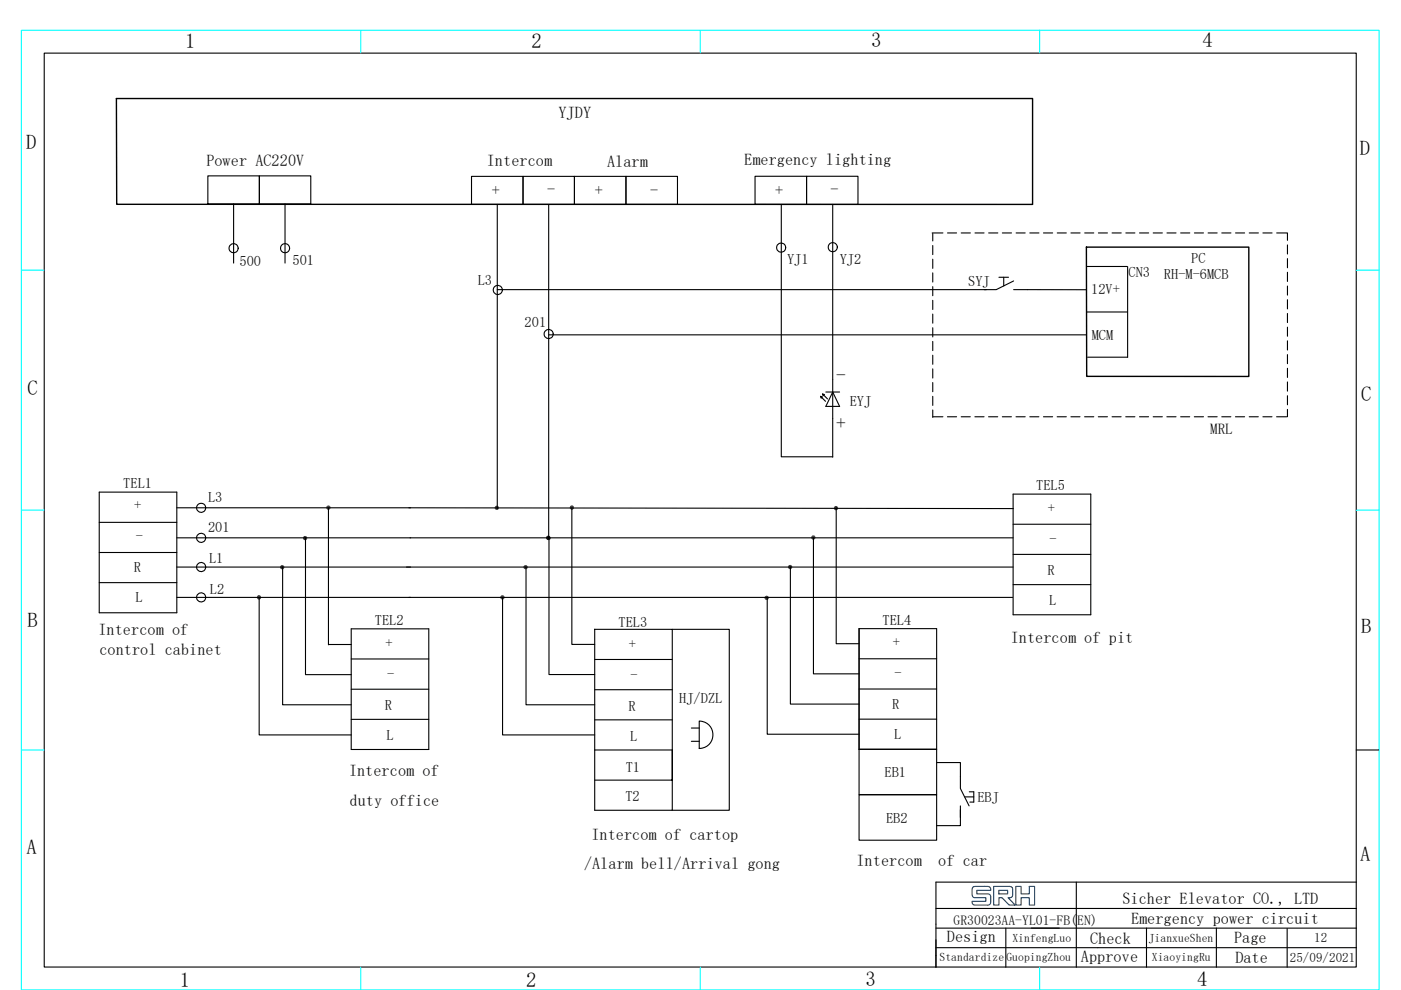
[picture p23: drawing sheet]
<svg xmlns="http://www.w3.org/2000/svg" width="297mm" height="210mm" viewBox="0 0 297 210" stroke-linecap="round" stroke-linejoin="round" font-family="sans-serif">
<defs><g id="words">
<g font-size="4.4">
<text x="39.3" y="10.1">1</text>
<text x="112.7" y="10.1">2</text>
<text x="184.7" y="10">3</text>
<text x="254.9" y="10">4</text>
<text x="5.5" y="31.7">D</text>
<text x="288.3" y="32.9">D</text>
<text x="5.8" y="83.7">C</text>
<text x="288.6" y="85">C</text>
<text x="5.8" y="133">B</text>
<text x="288.6" y="134.2">B</text>
<text x="5.6" y="181.2">A</text>
<text x="288.4" y="182.5">A</text>
<text x="38.1" y="209.3">1</text>
<text x="111.5" y="209.3">2</text>
<text x="183.5" y="209.1">3</text>
<text x="253.8" y="209.1">4</text>
</g>
<g font-size="4.1">
<text x="177.2" y="81">-</text>
<text x="177.2" y="91.1">+</text>
</g>
<g font-size="3.5">
<text x="118.4" y="25">YJDY</text>
<text x="43.8" y="35.3">Power AC220V</text>
<text x="103.2" y="35.3">Intercom</text>
<text x="128.7" y="35.4">Alarm</text>
<text x="157.8" y="35">Emergency lighting</text>
<text x="104.3" y="41.5">+</text>
<text x="116" y="41.4">-</text>
<text x="126.1" y="41.6">+</text>
<text x="137.8" y="41.5">-</text>
<text x="164.4" y="41.5">+</text>
<text x="176.1" y="41.4">-</text>
<text x="20.9" y="134.7">Intercom of</text>
<text x="214.3" y="136.3">Intercom of pit</text>
<text x="21.1" y="138.9">control cabinet</text>
<text x="74" y="164.7">Intercom of</text>
<text x="74.1" y="170.9">duty office</text>
<text x="125.4" y="178.2">Intercom of cartop</text>
<text x="123.8" y="184.2">/Alarm bell/Arrival gong</text>
<text x="181.6" y="183.6">Intercom</text>
<text x="198.9" y="183.6">of car</text>
<text x="238" y="191.7">Sicher Elevator CO., LTD</text>
<text x="239.8" y="196">Emergency power circuit</text>
<text x="200.8" y="199.9">Design</text>
<text x="231.1" y="200.2">Check</text>
<text x="261.7" y="199.9">Page</text>
<text x="229.2" y="204">Approve</text>
<text x="261.9" y="204.2">Date</text>
</g>
<text font-size="3.2" x="256.6" y="92.1">MRL</text>
<g font-size="3">
<text x="50.8" y="56.4">500</text>
<text x="62" y="56.3">501</text>
<text x="166.9" y="56">YJ1</text>
<text x="178.1" y="56.1">YJ2</text>
<text x="239.3" y="58.9">CN3</text>
<text x="246.8" y="59.1">RH-M-6MCB</text>
<text x="252.6" y="55.8">PC</text>
<text x="101.3" y="60.4">L3</text>
<text x="205.3" y="60.7">SYJ</text>
<text x="231.4" y="62.4">12V+</text>
<text x="111.2" y="69.4">201</text>
<text x="231.5" y="72.1">MCM</text>
<text x="180.2" y="86.1">EYJ</text>
<text x="26.1" y="103.5">TEL1</text>
<text x="44.1" y="106.4">L3</text>
<text x="219.7" y="103.9">TEL5</text>
<text x="28.4" y="108.2">+</text>
<text x="44.1" y="112.9">201</text>
<text x="222.2" y="108.7">+</text>
<text x="28.8" y="114.8">-</text>
<text x="44.3" y="119.4">L1</text>
<text x="222.5" y="115.3">-</text>
<text x="28.3" y="121.4">R</text>
<text x="222.1" y="121.9">R</text>
<text x="28.7" y="127.7">L</text>
<text x="44.5" y="126">L2</text>
<text x="222.4" y="128.3">L</text>
<text x="79.5" y="132.5">TEL2</text>
<text x="81.7" y="137.4">+</text>
<text x="131.1" y="132.9">TEL3</text>
<text x="133.3" y="137.6">+</text>
<text x="187.1" y="132.5">TEL4</text>
<text x="189.3" y="137.2">+</text>
<text x="189.7" y="143.8">-</text>
<text x="82.1" y="144">-</text>
<text x="133.7" y="144.2">-</text>
<text x="144" y="149.2">HJ/DZL</text>
<text x="81.6" y="150.6">R</text>
<text x="133.2" y="150.8">R</text>
<text x="189.2" y="150.4">R</text>
<text x="82" y="157">L</text>
<text x="133.6" y="157.1">L</text>
<text x="189.6" y="156.8">L</text>
<text x="132.7" y="163.7">T1</text>
<text x="187.5" y="164.9">EB1</text>
<text x="132.6" y="169.9">T2</text>
<text x="207.2" y="170.1">EBJ</text>
<text x="187.9" y="174.5">EB2</text>
</g>
<text font-size="2.9" x="202.2" y="196.2">GR30023AA-YL01-FB(EN)</text>
<g font-size="2.8">
<text x="278.7" y="199.9">12</text>
<text x="273.5" y="204.1">25/09/2021</text>
</g>
<g font-size="2.5">
<text x="199.2" y="203.8">Standardize</text>
<text x="213.4" y="203.8">GuopingZhou</text>
<text x="214.7" y="199.7">XinfengLuo</text>
<text x="243.6" y="199.8">JianxueShen</text>
<text x="244.2" y="203.9">XiaoyingRu</text>
</g>
</g></defs>
<path d="M4.5 6.4h287.9v203.6h-287.9zM76.5 6.4v4.9M148.5 6.4v4.9M220.4 6.4v4.9M4.5 57.3h4.9M287.5 57.3h4.9M4.5 108.2h4.9M287.5 108.2h4.9M4.5 159.1h4.9M76.5 205.1v4.9M148.5 205.1v4.9M220.4 205.1v4.9" fill="none" stroke="#0ff" stroke-width=".23"/>
<g fill="none" stroke="#000" stroke-width=".23">
<path d="M9.4 11.3h278.1v193.8h-278.1zM44.1 37.3h10.9v6h-10.9zM55 37.3h10.9v6h-10.9zM100 37.4h10.9v6h-10.9zM110.9 37.4v6h10.9v-6h10.9v6h-10.9v-6zM132.7 37.4h10.9v6h-10.9zM160.1 37.4h10.9v6l-10.9-.1zM171 37.4h10.9v6h-10.9zM49.5 43.3v12.5M60.4 43.3v12.5M105.4 43.4v64.5M116.3 43.4v70.8"/>
<path d="M165.7 43.4v53.5h10.9M176.6 43.4v53.6M197.6 49.4h2.3M197.8 49.5v1.6M197.8 52.1v1.9M197.8 55v1.9M197.8 57.9v1.9M200.9 49.4h1.9M203.8 49.4h1.9M206.7 49.4h1.9M209.6 49.4h2M211.8 58.8h2"/>
<path d="M212.5 49.4h2M212.8 58.8v1.8M214.9 59.6l-3.7 1.8h-2.5M215.4 49.4h2M218.3 49.4h2M221.2 49.4h2M224.2 49.4h1.9M227.1 49.4h1.9M230 49.4h1.9M230.5 56.5h8.5M232.9 49.4h1.9M235.8 49.4h1.9"/>
<path d="M238.7 49.4h1.9M239.1 56.5v19.3M241.6 49.4h1.9M244.5 49.4h1.9M247.4 49.4h1.9M250.3 49.4h2M253.2 49.4h2M256.1 49.4h2M259 49.4h2M262 49.4h1.9M264.9 49.4h1.9M267.8 49.4h1.9"/>
<path d="M270.7 49.4h2.3v1.6M273 52v1.9M273 54.8v2M273 57.7v2M105.4 61.4h103.7M116.3 71h114M197.8 60.8v1.9M197.8 63.7v1.9M197.8 66.6v1.9M197.8 69.5v2M197.8 72.4v2M197.8 75.3v2"/>
<path d="M197.8 78.2v2M214.9 61.4l15.5 .1M230.5 66.2h8.5M230.6 75.8h8.5M273 60.7v1.9M273 63.6v1.9M273 66.5v1.9M273 69.4v1.9M273 72.3v1.9M273 75.2v1.9M273 78.1v2M174 84.1l1 1"/>
<path d="M174.4 83.6l1.1 1M175.1 83.1h2.9M176.6 83.1l1.4 3.1h-2.9zM197.8 81.1v2M197.8 84.1v1.9M197.8 87v1.5M197.8 88.4h2.1M200.9 88.4h1.9M203.8 88.4h1.9M206.7 88.4h1.9M209.6 88.4h1.9M212.5 88.4h1.9"/>
<path d="M215.4 88.4h2M218.3 88.4h2M221.2 88.4h2M224.1 88.4h2M227.1 88.4h1.9M230 88.4h1.9M232.9 88.4h1.9M235.8 88.4h1.9M238.7 88.4h1.9M241.6 88.4h1.9M244.5 88.4h1.9M247.4 88.4h1.9"/>
<path d="M250.3 88.4h1.9M253.2 88.4h2M256.1 88.4h2M259 88.4h2M261.9 88.4h2M264.9 88.4h1.9M267.8 88.4h1.9M270.7 88.4h2.1M273 81v2M273 83.9v2M273 86.8v1.6M21 104.4h16.5v25.6h-16.5z"/>
<path d="M21 117.2h16.5M21 110.8h16.5M37.5 107.7h49.6M37.5 114.1h177.3M64.8 114.1v29M69.6 107.8v29M86.7 107.7l128.2 .2M116.4 114.1v29h9.7M121.2 107.8v28.9h4.9M172.5 114.1v28.8h9.6M177.3 107.7v28.8h4.8M214.8 104.8h16.5v25.6h-16.5z"/>
<path d="M214.8 117.6h16.5M214.8 111.2h16.5M21 123.6h16.5M37.5 120.3h177.3M37.5 126.7h177.2M54.9 126.7v29.2h19.6M59.9 120.3v29.2h14.6M69.6 136.7h4.9M74.5 133.4h16.4v25.6h-16.4zM74.5 139.8h16.4M106.6 126.7v29.2h19.5M111.5 120.3v29.2h14.6"/>
<path d="M126.1 133.5v25.6zM126.1 133.5h16.4v25.6h-16.4v6.4v6.4h16.4v-12.8v6.4h-16.4M126.1 139.9h16.4M142.5 133.5h12.1v38.4h-12.1M162.7 126.7v29h19.4M167.6 120.3v29h14.5M182.1 133.3v25.6M182.1 133.3h16.5v25.6h-16.5M182.1 139.7h16.5M214.8 124h16.5M64.8 143.1h9.7M74.5 152.6h16.4"/>
<path d="M74.5 146.2h16.4M126.1 152.7h16.4M126.1 146.3h16.4M146.6 154.4h1.7M146.6 157.2h1.7M148.3 152.9a2.91 2.91 0 0 1 2.9 2.9 2.91 2.91 0 0 1-2.9 3zM182.1 158.9h16.5v9.7h-16.5zM182.1 152.5h16.5M182.1 146.1h16.5M287.5 159.1h4.9M182.1 168.6h16.5v9.6h-16.5zM198.6 161.7h5v5.5l1.9 3.7"/>
<path d="M203.6 170.9v2.5M203.6 171.7v3.4h-5M204.5 169h2M205.5 167.9h1v2.2h-.9M198.4 192.7h89.2M198.4 196.9h89.2M213.3 196.9v8.3M228.2 187.1v18.1M243.1 196.8v8.4M257.9 196.8v8.4M272.9 197v8.2M287.6 187.1h-89.2v18.1"/>
<path d="M198.4 201h89.2"/>
<circle cx="49.5" cy="52.6" r=".97"/>
<circle cx="60.4" cy="52.6" r=".97"/>
<circle cx="165.6" cy="52.5" r=".97"/>
<circle cx="176.6" cy="52.4" r=".97"/>
<circle cx="105.5" cy="61.5" r=".97"/>
<circle cx="116.3" cy="70.8" r=".97"/>
<circle cx="42.7" cy="114.1" r=".97"/>
<circle cx="42.7" cy="107.7" r=".97"/>
<circle cx="42.7" cy="126.7" r=".97"/>
<circle cx="42.7" cy="120.3" r=".97"/>
</g>
<path d="M24.7 20.9h194.2v22.5l-194.2-.1zM230.3 52.4h34.5v27.4h-34.4z" fill="none" stroke="#000" stroke-width=".3"/>
<g fill="#000" stroke="#000" stroke-width=".21">
<path d="M174 84.1l.4 .1-.3 .3z" fill-rule="evenodd"/>
<path d="M174.4 83.6l.4 .1-.3 .3z" fill-rule="evenodd"/>
</g>
<g fill="#000">
<path d="M64.2 114.1l.1 .2zM64.3 113.9l-.1 .2zM64.3 114.1l.2 .4zM64.3 113.9l.2 .2h-.2zM64.3 114.1h.2v.4zM64.5 113.7v.4l-.2-.2zM64.5 114.1l.2 .5-.2-.1zM64.5 113.7l.2 .4h-.2zM64.5 114.1h.2v.5zM64.5 113.7h.2v.4zM64.7 114.1l.2 .4-.2 .1zM64.7 113.7l.2 .4h-.2z"/>
<path d="M64.7 114.1h.2v.4zM64.7 113.7h.2v.4zM64.9 114.1l.2 .2-.2 .2zM64.9 113.7l.2 .4h-.2zM64.9 114.1h.2v.2zM64.9 113.7l.2 .4zM65.1 114.1v.2zM65.1 113.9v.2zM69.2 107.7v.2zM69.2 107.4v.3zM69.2 107.7l.2 .4zM69.2 107.4l.2 .3h-.2z"/>
<path d="M69.2 107.7h.2v.4zM69.2 107.4l.2-.1v.4zM69.4 107.7l.2 .4h-.2zM69.4 107.3l.2 .4h-.2zM69.4 107.7h.2v.4zM69.4 107.3l.2-.1v.5zM69.6 107.7l.3 .4h-.3zM69.6 107.2l.3 .5h-.3zM69.6 107.7h.2v.4zM69.6 107.2l.2 .1v.4zM69.8 107.7l.2 .2-.2 .2zM69.8 107.3l.2 .4h-.2z"/>
<path d="M69.8 107.7h.2v.2zM69.8 107.3l.2 .4zM70 107.7v.2zM70 107.4l.1 .3zM104.9 107.7v.2zM104.9 107.5v.2zM104.9 107.7l.2 .4zM104.9 107.5l.2 .2h-.2zM104.9 107.7h.2v.4zM104.9 107.5l.2-.2v.4zM105.1 107.7l.2 .5-.2-.1zM105.1 107.3l.2 .4h-.2z"/>
<path d="M105.1 107.7h.2v.5zM105.1 107.3h.2v.4zM105.3 107.7l.3 .4-.3 .1zM105.3 107.3l.3 .4h-.3zM105.3 107.7h.3v.4zM105.3 107.3h.3v.4zM105.6 107.7l.1 .2-.1 .2zM105.6 107.3l.1 .4h-.1zM105.6 107.7h.1v.2zM105.6 107.3l.1 .4zM105.7 107.7v.2zM105.7 107.5l.1 .2z"/>
<path d="M115.8 114.1v.2zM115.8 113.8v.3zM115.8 114.1l.2 .3zM115.8 113.8l.2 .3h-.2zM115.8 114.1l.1 .2zM115.9 113.9l-.1 .2zM115.9 114.1l.2 .4zM115.9 113.9l.2 .2h-.2zM115.8 114.1h.2v.3zM116 113.7v.4l-.2-.3zM116 114.1l.2 .4-.2-.1zM116 113.7l.2 .4h-.2z"/>
<path d="M115.9 114.1h.2v.4zM116.1 113.7v.4l-.2-.2zM116.1 114.1l.2 .5-.2-.1zM116.1 113.7l.2 .4h-.2zM116 114.1h.2v.4zM116 113.7l.2-.1v.5zM116.2 114.1l.3 .3-.3 .1zM116.2 113.6l.3 .5h-.3zM116.1 114.1h.2v.5zM116.1 113.7h.2v.4zM116.3 114.1l.2 .4-.2 .1zM116.3 113.7l.2 .4h-.2z"/>
<path d="M116.2 114.1h.3v.3zM116.2 113.6l.3 .1v.4zM116.5 114.1l.1 .2-.1 .1zM116.5 113.7l.1 .4h-.1zM116.3 114.1h.2v.4zM116.3 113.7h.2v.4zM116.5 114.1l.2 .2-.2 .2zM116.5 113.7l.2 .4h-.2zM116.5 114.1h.1v.2zM116.5 113.7l.1 .4zM116.6 114.1v.2zM116.6 113.8l.1 .3z"/>
<path d="M116.5 114.1h.2v.2zM116.5 113.7l.2 .4zM116.7 114.1v.2zM116.7 113.9l.1 .2zM120.8 107.7l.1 .2zM120.9 107.4l-.1 .3zM120.9 107.7l.1 .3zM120.9 107.4l.1 .3h-.1zM120.9 107.7h.1v.3zM120.9 107.4l.1-.1v.4zM121 107.7l.2 .4-.2-.1zM121 107.3l.2 .4h-.2z"/>
<path d="M121 107.7h.2v.4zM121 107.3l.2-.1v.5zM121.2 107.7l.3 .3-.3 .1zM121.2 107.2l.3 .5h-.3zM121.2 107.7h.3v.3zM121.2 107.2l.3 .1v.4zM121.5 107.7l.1 .2-.1 .1zM121.5 107.3l.1 .4h-.1zM121.5 107.7h.1v.2zM121.5 107.3l.1 .4zM121.6 107.7v.2zM121.6 107.4l.1 .3z"/>
<path d="M172 114l.1 .2zM172.1 113.8l-.1 .2zM172.1 114l.1 .4zM172.1 113.8l.1 .2h-.1zM172.1 114h.1v.4zM172.2 113.6v.4l-.1-.2zM172.2 114l.2 .5-.2-.1zM172.2 113.6l.2 .4h-.2zM172.2 114h.2v.5zM172.2 113.6h.2v.4zM172.4 114l.3 .4-.3 .1zM172.4 113.6l.3 .4h-.3z"/>
<path d="M172.4 114h.3v.4zM172.4 113.6h.3v.4zM172.7 114l.1 .2-.1 .2zM172.7 113.6l.1 .4h-.1zM172.7 114h.1v.2zM172.7 113.6l.1 .4zM172.8 114v.2zM172.8 113.8l.1 .2zM176.8 107.8v.2zM176.8 107.6v.2zM176.8 107.8l.2 .4zM176.8 107.6l.2 .2h-.2z"/>
<path d="M176.8 107.8h.2v.4zM176.8 107.6l.2-.2v.4zM177 107.8l.2 .4h-.2zM177 107.4l.2 .4h-.2zM177 107.8h.2v.4zM177 107.4l.2-.1v.5zM177.2 107.8l.3 .4h-.3zM177.2 107.3l.3 .5h-.3zM177.2 107.8h.3v.4zM177.2 107.3l.3 .1v.4zM177.5 107.8l.1 .2-.1 .2zM177.5 107.4l.1 .4h-.1z"/>
<path d="M177.5 107.8h.1v.2zM177.5 107.4l.1 .4zM177.6 107.8v.2zM177.6 107.6l.1 .2zM54.5 126.7v.2zM54.5 126.5v.2zM54.5 126.7l.2 .4zM54.5 126.5l.2 .2h-.2zM54.5 126.7h.2v.4zM54.7 126.3v.4l-.2-.2zM54.7 126.7l.2 .5-.2-.1zM54.7 126.3l.2 .4h-.2z"/>
<path d="M54.7 126.7h.2v.5zM54.7 126.3l.2-.1v.5zM54.9 126.7l.2 .4-.2 .1zM54.9 126.2l.2 .5h-.2zM54.9 126.7h.2v.4zM54.9 126.2l.2 .1v.4zM55.1 126.7l.2 .2-.2 .2zM55.1 126.3l.2 .4h-.2zM55.1 126.7h.2v.2zM55.1 126.3l.2 .4zM55.3 126.7v.2zM55.3 126.5l.1 .2z"/>
<path d="M59.4 120.3v.2zM59.4 120.1v.2zM59.4 120.3l.2 .4zM59.4 120.1l.2 .2h-.2zM59.4 120.3h.2v.4zM59.6 119.9v.4l-.2-.2zM59.6 120.3l.2 .4h-.2zM59.6 119.9l.2 .4h-.2zM59.6 120.3h.2v.4zM59.6 119.9h.2v.4zM59.8 120.3l.2 .4h-.2zM59.8 119.9l.2 .4h-.2z"/>
<path d="M59.8 120.3h.2v.4zM59.8 119.9h.2v.4zM60 120.3l.2 .2-.2 .2zM60 119.9l.2 .4h-.2zM60 120.3h.2v.2zM60 119.9l.2 .4zM60.2 120.3v.2zM60.2 120.1l.1 .2zM106.1 126.7v.2zM106.1 126.5v.2zM106.1 126.7l.2 .4zM106.1 126.5l.2 .2h-.2z"/>
<path d="M106.1 126.7h.2v.4zM106.1 126.5l.2-.2v.4zM106.3 126.7l.2 .5-.2-.1zM106.3 126.3l.2 .4h-.2zM106.3 126.7h.2v.5zM106.3 126.3l.2-.1v.5zM106.5 126.7l.2 .4-.2 .1zM106.5 126.2l.2 .5h-.2zM106.5 126.7h.2v.4zM106.5 126.2l.2 .1v.4zM106.7 126.7l.2 .2-.2 .2zM106.7 126.3l.2 .4h-.2z"/>
<path d="M106.7 126.7h.2v.2zM106.7 126.3l.2 .4zM106.9 126.7v.2zM106.9 126.5l.1 .2zM111 120.3v.2zM111 120.1v.2zM111 120.3l.2 .4zM111 120.1l.2 .2h-.2zM111 120.3h.2v.4zM111 120.1l.2-.2v.4zM111.2 120.3l.2 .4h-.2zM111.2 119.9l.2 .4h-.2z"/>
<path d="M111.2 120.3h.2v.4zM111.2 119.9h.2v.4zM111.4 120.3l.3 .4h-.3zM111.4 119.9l.3 .4h-.3zM111.4 120.3h.3v.4zM111.4 119.9h.3v.4zM111.7 120.3l.1 .2-.1 .2zM111.7 119.9l.1 .4h-.1zM111.7 120.3h.1v.2zM111.7 119.9l.1 .4zM111.8 120.3v.2zM111.8 120.1l.1 .2z"/>
<path d="M162.1 126.8l.1 .2zM162.2 126.6l-.1 .2zM162.2 126.8l.1 .4zM162.2 126.6l.1 .2h-.1zM162.2 126.8h.1v.4zM162.2 126.6l.1-.2v.4zM162.3 126.8l.2 .5-.2-.1zM162.3 126.4l.2 .4h-.2zM162.3 126.8h.2v.5zM162.3 126.4h.2v.4zM162.5 126.8l.3 .4-.3 .1zM162.5 126.4l.3 .4h-.3z"/>
<path d="M162.5 126.8h.3v.4zM162.5 126.4h.3v.4zM162.8 126.8l.1 .2-.1 .2zM162.8 126.4l.1 .4h-.1zM162.8 126.8h.1v.2zM162.8 126.4l.1 .4zM162.9 126.8v.2zM162.9 126.6l.1 .2zM167.1 120.3v.2zM167.1 120v.3zM167.1 120.3l.2 .4zM167.1 120l.2 .3h-.2z"/>
<path d="M167.1 120.3h.2v.4zM167.3 119.9v.4l-.2-.3zM167.3 120.3l.2 .4h-.2zM167.3 119.9l.2 .4h-.2zM167.3 120.3h.2v.4zM167.3 119.9l.2-.1v.5zM167.5 120.3l.2 .4h-.2zM167.5 119.8l.2 .5h-.2zM167.5 120.3h.2v.4zM167.5 119.8l.2 .1v.4zM167.7 120.3l.2 .2-.2 .2zM167.7 119.9l.2 .4h-.2z"/>
<path d="M167.7 120.3h.2v.2zM167.7 119.9l.2 .4zM167.9 120.3v.2zM167.9 120l.1 .3z"/>
</g>
<path d="M206.3 188.1l.4-.1h2a1.06 1.06 0 0 1 1.3 .4l.1 .4h-3v.8h2.3a.61 .61 0 0 1 .7 .5v.6a.93 .93 0 0 1-.2 1 .93 .93 0 0 1-1 .3h-2.2a.6 .6 0 0 1-.6-.8h2.9v-.8h-1.9a.75 .75 0 0 1-1-.8v-.1a1.66 1.66 0 0 1 .2-1.4zM210.7 188h3.3a.75 .75 0 0 1 .7 .4 .75 .75 0 0 1 0 .8v.5a.73 .73 0 0 1-1 .7l1.5 1.5-.6 .1a1.01 1.01 0 0 1-1.2-.7l-1-.9h-.6v1.6h-1.1zM211.8 188.8h1.8v.8h-1.8zM215.4 188h1.1v1.6h.9h.8v-1.6h1.2v4h-1.2v-1.6h-1.7v1.6h-1.1z" fill="none" stroke="#003f7e" stroke-width=".23"/>
<use href="#words"/>
</svg>
